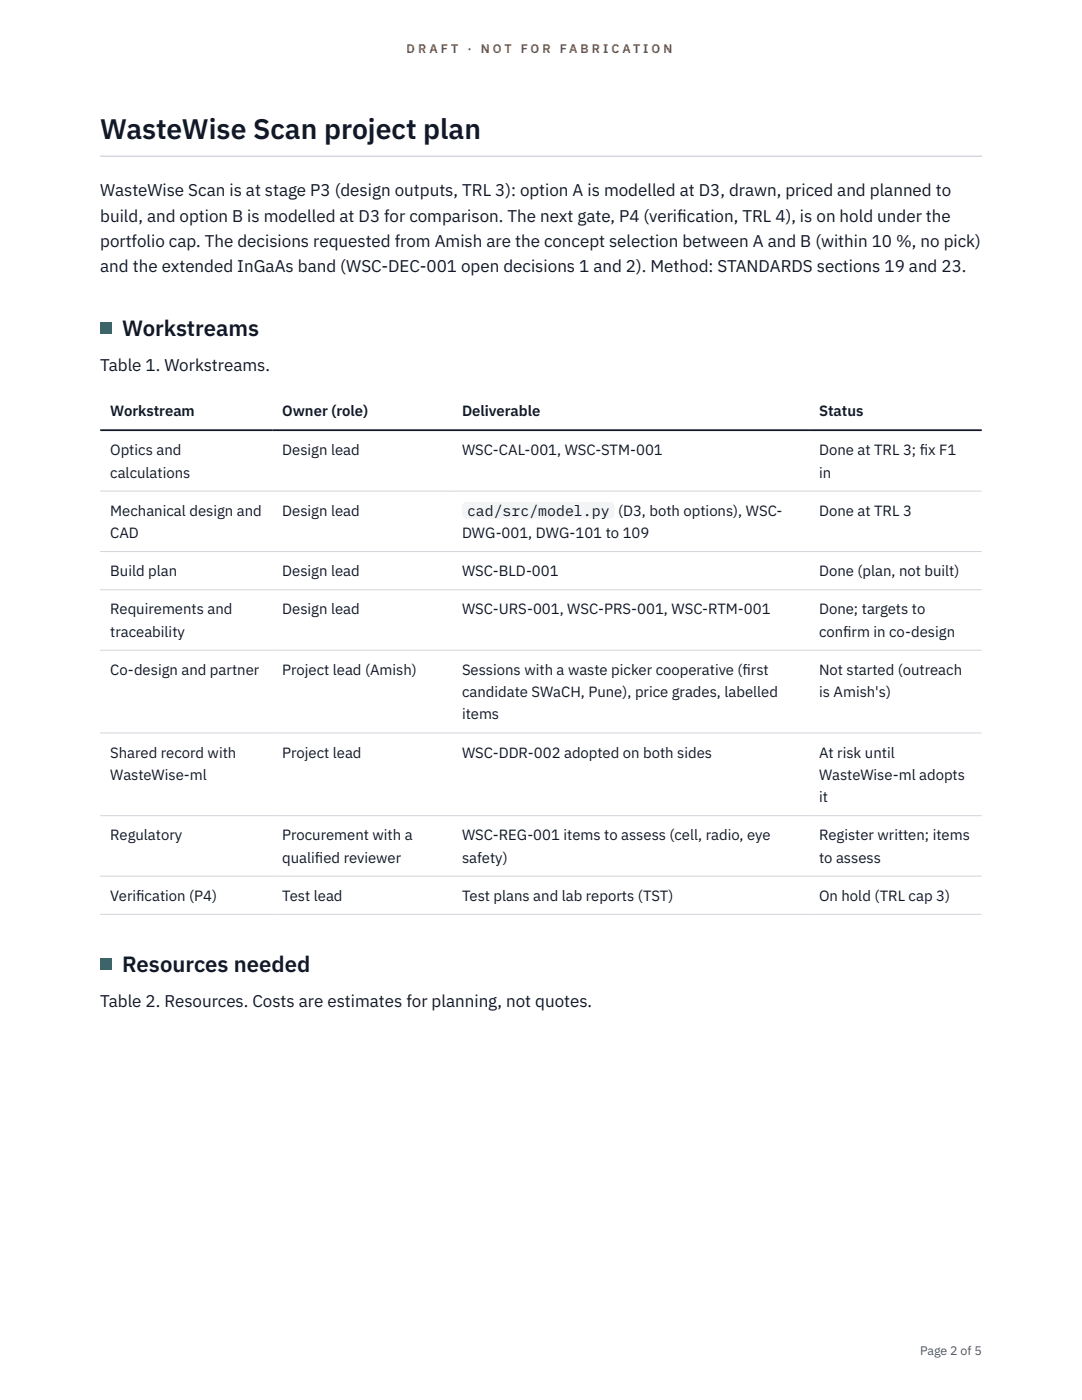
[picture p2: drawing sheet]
<svg xmlns="http://www.w3.org/2000/svg" width="216mm" height="279mm" viewBox="0 0 216 279" stroke-linecap="round" stroke-linejoin="round" font-family="sans-serif">
<defs><g id="words">
<text font-size="5.6" fill="#111827" x="20" y="27.6">WasteWise Scan project plan</text>
<g font-size="4.4" fill="#111827">
<text x="24.4" y="67">Workstreams</text>
<text x="24.4" y="194">Resources needed</text>
</g>
<g font-size="3.4" fill="#111827">
<text x="20" y="39.1">WasteWise Scan is at stage P3 (design outputs, TRL 3): option A is modelled at D3, drawn, priced and planned to</text>
<text x="20" y="44.2">build, and option B is modelled at D3 for comparison. The next gate, P4 (verif</text>
<text x="135.1" y="44.2">ication, TRL 4), is on hold under the</text>
<text x="20" y="49.3">portfolio cap. The decisions requested from Amish are the concept selection between A and B (within 10 %, no pick)</text>
<text x="20" y="54.4">and the extended InGaAs band (WSC-DEC-001 open decisions 1 and 2). Method: STANDARDS sections 19 and 23.</text>
<text x="20" y="74">Table 1. Workstreams.</text>
<text x="20" y="200.9">Table 2. Resources. Costs are estimates for planning, not quotes.</text>
</g>
<g font-size="3" fill="#111827">
<text x="22" y="83.1">Workstream</text>
<text x="56.3" y="83.1">Owner (role)</text>
<text x="92.2" y="83.1">Deliverable</text>
<text x="163.4" y="83.1">Status</text>
<text x="22" y="90.9">Optics and</text>
<text x="22" y="95.3">calculations</text>
<text x="56.3" y="90.9">Design lead</text>
<text x="92.2" y="90.9">WSC-CAL-001, WSC-STM-001</text>
<text x="163.4" y="90.9">Done at TRL 3; f</text>
<text x="163.4" y="95.3">in</text>
<text x="183.5" y="90.9">ix F1</text>
<text x="22" y="102.9">Mechanical design and</text>
<text x="22" y="107.4">CAD</text>
<text x="56.3" y="102.9">Design lead</text>
<text x="92.2" y="107.4">DWG-001, DWG-101 to 109</text>
<text x="93.2" y="102.9">cad/src/model.py</text>
<text x="123.3" y="102.9">(D3, both options), WSC-</text>
<text x="163.4" y="102.9">Done at TRL 3</text>
<text x="22" y="115">Build plan</text>
<text x="56.3" y="115">Design lead</text>
<text x="92.2" y="115">WSC-BLD-001</text>
<text x="163.4" y="115">Done (plan, not built)</text>
<text x="22" y="122.6">Requirements and</text>
<text x="56.3" y="122.6">Design lead</text>
<text x="92.2" y="122.6">WSC-URS-001, WSC-PRS-001, WSC-RTM-001</text>
<text x="163.4" y="122.6">Done; targets to</text>
<text x="22" y="127.1">traceability</text>
<text x="163.4" y="127.1">conf</text>
<text x="168.3" y="127.1">irm in co-design</text>
<text x="22" y="134.7">Co-design and partner</text>
<text x="56.3" y="134.7">Project lead (Amish)</text>
<text x="92.2" y="134.7">Sessions with a waste picker cooperative (f</text>
<text x="148.2" y="134.7">irst</text>
<text x="163.4" y="134.7">Not started (outreach</text>
<text x="92.2" y="139.1">candidate SWaCH, Pune), price grades, labelled</text>
<text x="92.2" y="143.6">items</text>
<text x="163.4" y="139.1">is Amish's)</text>
<text x="22" y="151.2">Shared record with</text>
<text x="22" y="155.6">WasteWise-ml</text>
<text x="56.3" y="151.2">Project lead</text>
<text x="92.2" y="151.2">WSC-DDR-002 adopted on both sides</text>
<text x="163.4" y="151.2">At risk until</text>
<text x="163.4" y="155.6">WasteWise-ml adopts</text>
<text x="163.4" y="160.1">it</text>
<text x="22" y="167.7">Regulatory</text>
<text x="56.3" y="167.7">Procurement with a</text>
<text x="92.2" y="167.7">WSC-REG-001 items to assess (cell, radio, eye</text>
<text x="163.4" y="167.7">Register written; items</text>
<text x="56.3" y="172.2">qualif</text>
<text x="62.9" y="172.2">ied reviewer</text>
<text x="92.2" y="172.2">safety)</text>
<text x="163.4" y="172.2">to assess</text>
<text x="22" y="179.8">Verif</text>
<text x="27.2" y="179.8">ication (P4)</text>
<text x="56.3" y="179.8">Test lead</text>
<text x="92.2" y="179.8">Test plans and lab reports (TST)</text>
<text x="163.4" y="179.8">On hold (TRL cap 3)</text>
</g>
<g font-size="2.5" fill="#b45309">
<text x="81.1" y="10.5">D R A F T</text>
<text x="93.3" y="10.5">·</text>
<text x="95.9" y="10.5">N O T</text>
<text x="103.9" y="10.5">F O R</text>
<text x="111.7" y="10.5">F A B R I C A T I O N</text>
</g>
<text font-size="2.5" fill="#4b5563" x="183.6" y="270.3">Page 2 of 5</text>
</g></defs>
<path d="M20 31l175.9 .1zM20 31h175.9v.3h-175.9z" fill-rule="evenodd" fill="#d1d5db"/>
<path d="M20 98h175.9M20 110.1h175.9M20 117.7h175.9M20 129.8h175.9M20 146.3h175.9M20 162.8h175.9M20 174.9h175.9M20 182.5h175.9" fill="none" stroke="#d1d5db" stroke-width=".2"/>
<path d="M20 85.9h175.9" fill="none" stroke="#111827" stroke-width=".35"/>
<path d="M20 64.4h2.2v2.2h-2.2z" fill="#0f766e"/>
<path d="M92.2 100.1h30.4v3.4h-30.4z" fill="#f3f4f6"/>
<path d="M20 191.4h2.2v2.2h-2.2z" fill="#0f766e"/>
<use href="#words"/>
</svg>
